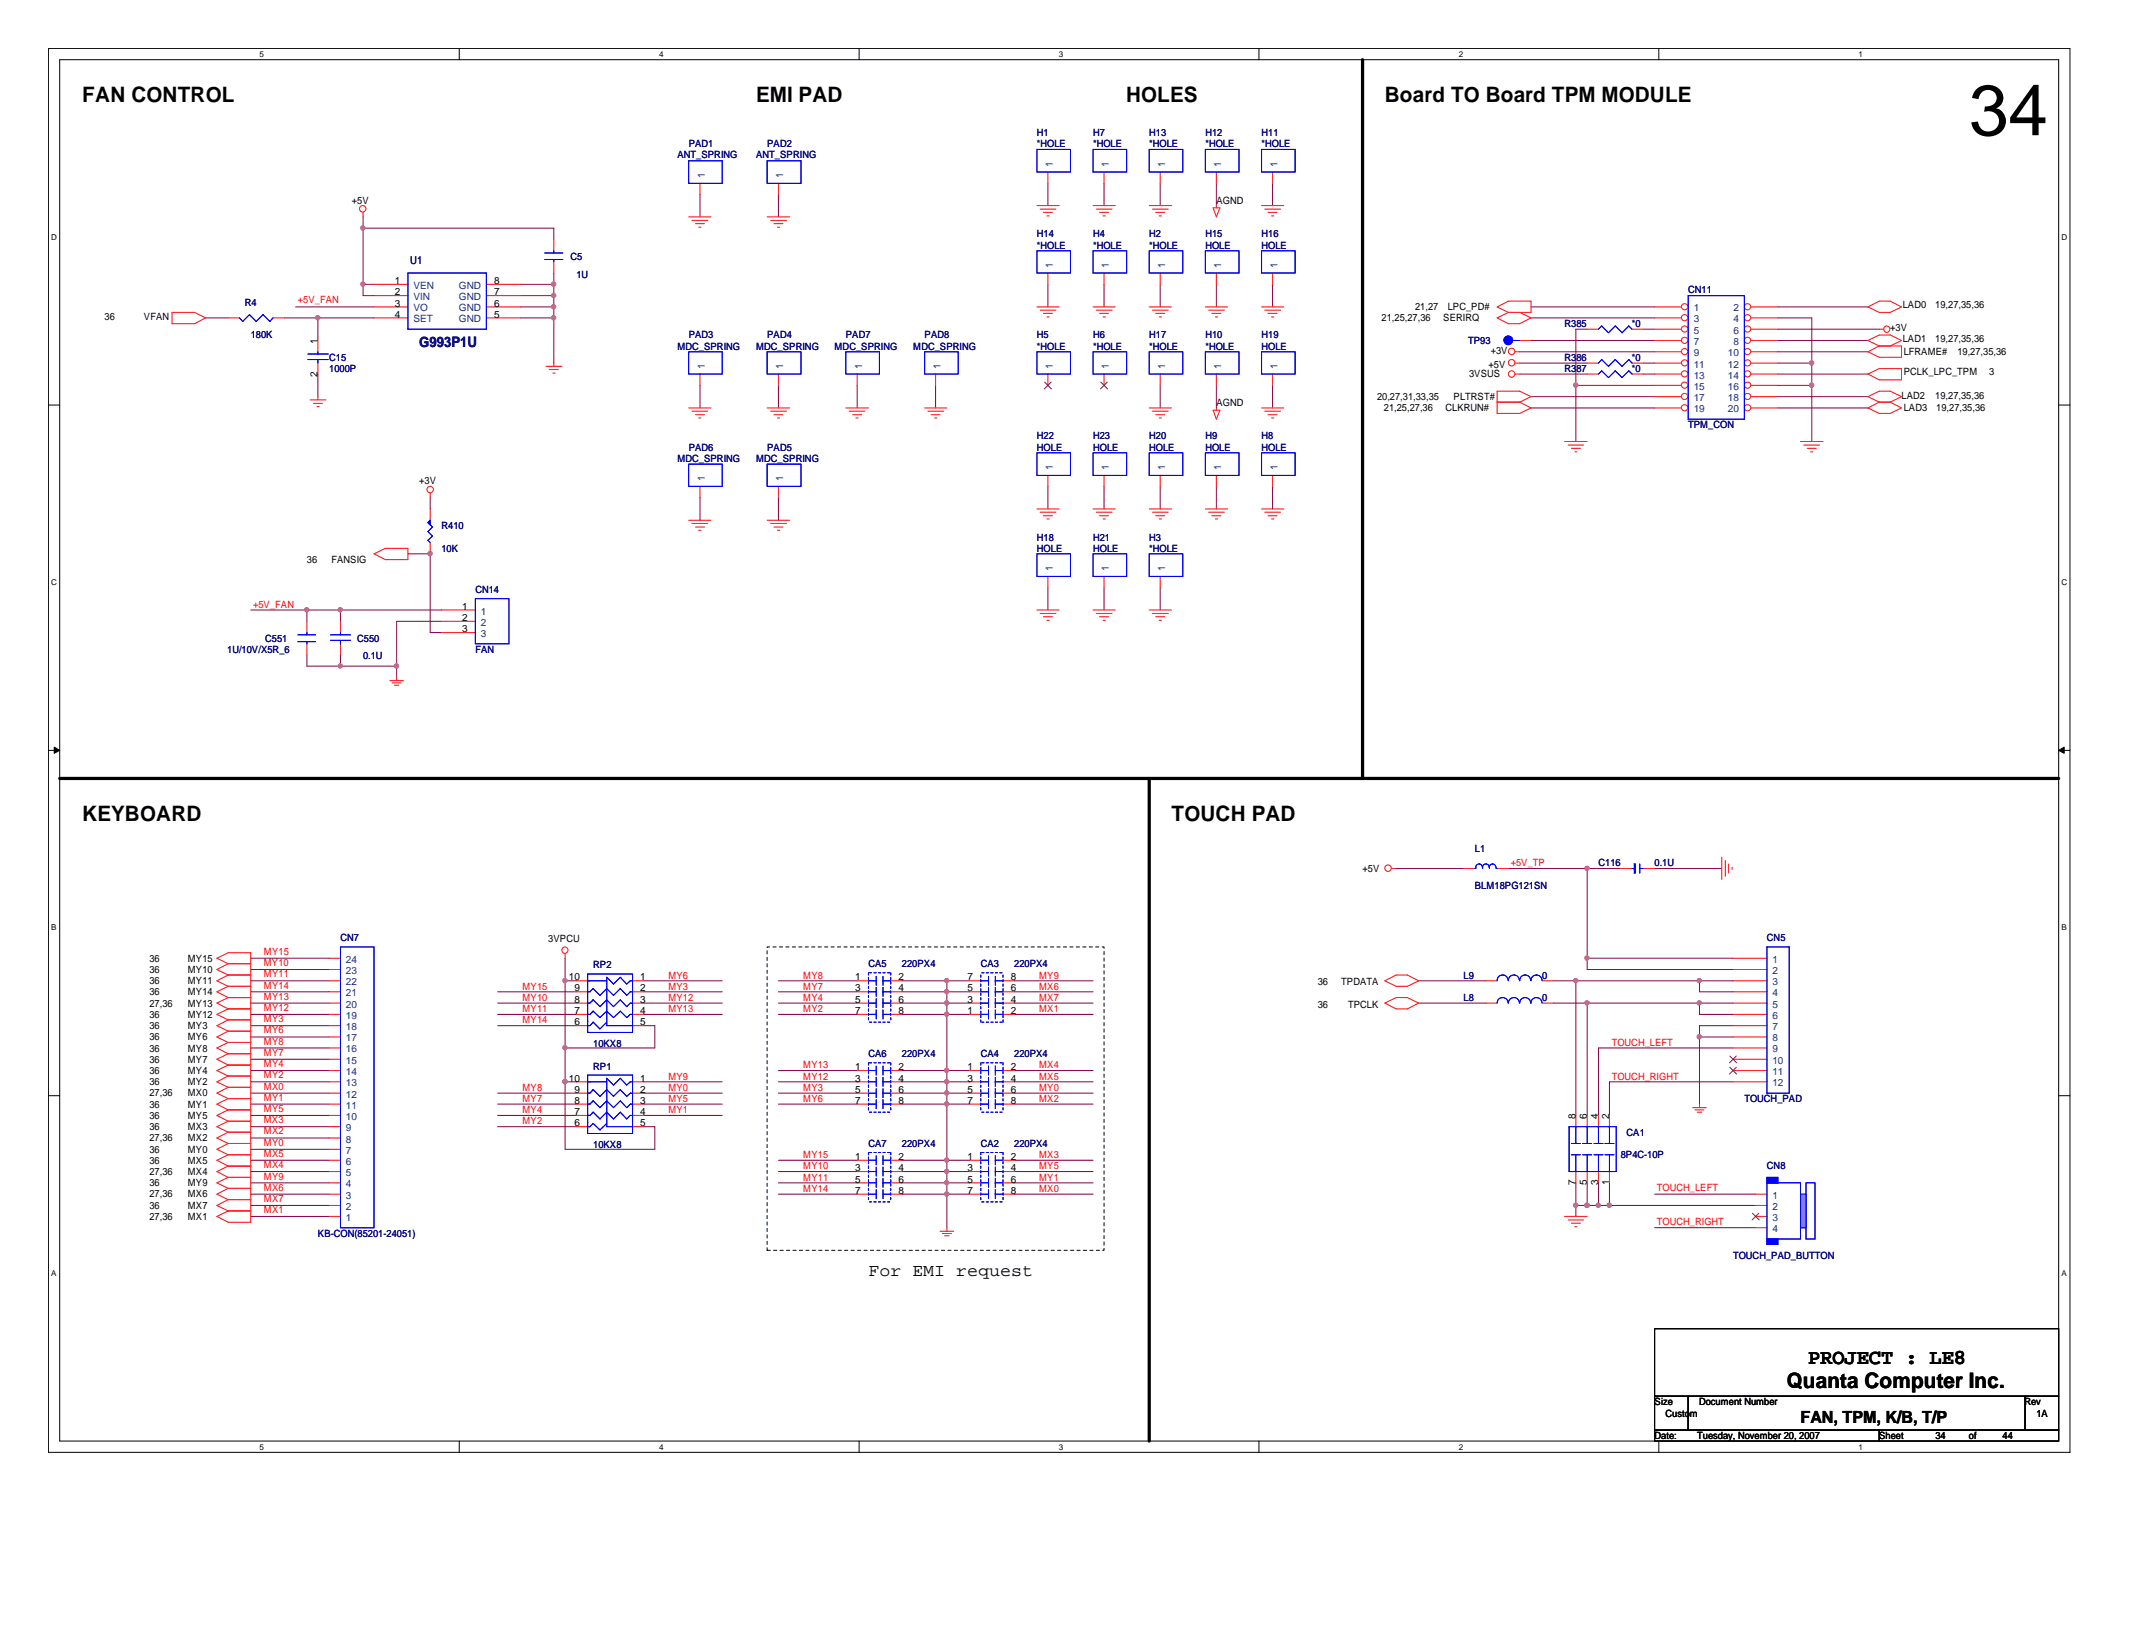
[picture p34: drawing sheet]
<svg xmlns="http://www.w3.org/2000/svg" width="279mm" height="216mm" viewBox="0 0 279 216" stroke-linecap="round" stroke-linejoin="round" font-family="sans-serif">
<defs><g id="words">
<text font-size="9.4" x="258.3" y="17.7">34</text>
<g font-size="2.8">
<text x="10.8" y="13.4">FAN CONTROL</text>
<text x="99.2" y="13.4">EMI PAD</text>
<text x="147.7" y="13.4">HOLES</text>
<text x="181.7" y="13.4">Board TO Board TPM MODULE</text>
<text x="10.8" y="107.7">KEYBOARD</text>
<text x="153.7" y="107.7">TOUCH PAD</text>
<text x="237.2" y="178.9">PROJECT : LE8</text>
<text x="234.4" y="182.1">Quanta Computer Inc.</text>
</g>
<text font-size="2.3" x="113.9" y="167.4">For EMI request</text>
<text font-size="2.2" x="236.2" y="186.7">FAN, TPM, K/B, T/P</text>
<text font-size="1.9" fill="#000080" x="55" y="45.6">G993P1U</text>
<text font-size="1.4" fill="#000080" x="53.8" y="34.7">U1</text>
<g font-size="1.3" fill="#000080">
<text x="136" y="17.9">H1</text>
<text x="143.4" y="17.9">H7</text>
<text x="150.7" y="17.9">H13</text>
<text x="158.1" y="17.9">H12</text>
<text x="165.5" y="17.9">H11</text>
<text x="88.9" y="20.8">ANT_SPRING</text>
<text x="90.3" y="19.3">PAD1</text>
<text x="99.2" y="20.8">ANT_SPRING</text>
<text x="100.6" y="19.3">PAD2</text>
<text x="136" y="19.3">*HOLE</text>
<text x="143.4" y="19.3">*HOLE</text>
<text x="150.7" y="19.3">*HOLE</text>
<text x="158.1" y="19.3">*HOLE</text>
<text x="165.5" y="19.3">*HOLE</text>
<text x="74.8" y="34.1">C5</text>
<text x="136" y="31.1">H14</text>
<text x="136" y="32.6">*HOLE</text>
<text x="143.4" y="31.1">H4</text>
<text x="143.4" y="32.6">*HOLE</text>
<text x="150.7" y="31.1">H2</text>
<text x="150.7" y="32.6">*HOLE</text>
<text x="158.1" y="31.1">H15</text>
<text x="158.1" y="32.6">HOLE</text>
<text x="165.5" y="31.1">H16</text>
<text x="165.5" y="32.6">HOLE</text>
<text x="32.1" y="40.1">R4</text>
<text x="75.6" y="36.4">1U</text>
<text x="221.4" y="38.5">CN11</text>
<text x="32.9" y="44.4">180K</text>
<text x="43.2" y="47.3">C15</text>
<text x="88.9" y="45.8">MDC_SPRING</text>
<text x="90.3" y="44.4">PAD3</text>
<text x="99.2" y="45.8">MDC_SPRING</text>
<text x="100.6" y="44.4">PAD4</text>
<text x="109.5" y="45.8">MDC_SPRING</text>
<text x="111" y="44.4">PAD7</text>
<text x="119.8" y="45.8">MDC_SPRING</text>
<text x="121.3" y="44.4">PAD8</text>
<text x="136" y="44.4">H5</text>
<text x="136" y="45.8">*HOLE</text>
<text x="143.4" y="44.4">H6</text>
<text x="143.4" y="45.8">*HOLE</text>
<text x="150.7" y="44.4">H17</text>
<text x="150.7" y="45.8">*HOLE</text>
<text x="158.1" y="44.4">H10</text>
<text x="158.1" y="45.8">*HOLE</text>
<text x="165.5" y="44.4">H19</text>
<text x="165.5" y="45.8">HOLE</text>
<text x="192.6" y="45.1">TP93</text>
<text x="205.2" y="47.3">R386</text>
<text x="205.2" y="42.9">R385</text>
<text x="214.1" y="47.3">*0</text>
<text x="214.1" y="42.9">*0</text>
<text x="43.2" y="48.8">1000P</text>
<text x="205.2" y="48.8">R387</text>
<text x="214.1" y="48.8">*0</text>
<text x="90.3" y="59.1">PAD6</text>
<text x="100.6" y="59.1">PAD5</text>
<text x="136" y="57.6">H22</text>
<text x="136" y="59.1">HOLE</text>
<text x="143.4" y="57.6">H23</text>
<text x="143.4" y="59.1">HOLE</text>
<text x="150.7" y="57.6">H20</text>
<text x="150.7" y="59.1">HOLE</text>
<text x="158.1" y="57.6">H9</text>
<text x="158.1" y="59.1">HOLE</text>
<text x="165.5" y="57.6">H8</text>
<text x="165.5" y="59.1">HOLE</text>
<text x="221.4" y="56.2">TPM_CON</text>
<text x="88.9" y="60.6">MDC_SPRING</text>
<text x="99.2" y="60.6">MDC_SPRING</text>
<text x="57.9" y="69.4">R410</text>
<text x="136" y="70.9">H18</text>
<text x="143.4" y="70.9">H21</text>
<text x="150.7" y="70.9">H3</text>
<text x="57.9" y="72.3">10K</text>
<text x="62.4" y="77.8">CN14</text>
<text x="136" y="72.3">HOLE</text>
<text x="143.4" y="72.3">HOLE</text>
<text x="150.7" y="72.3">*HOLE</text>
<text x="29.8" y="85.6">1U/10V/X5R_6</text>
<text x="34.8" y="84.2">C551</text>
<text x="46.9" y="84.2">C550</text>
<text x="47.6" y="86.5">0.1U</text>
<text x="62.4" y="85.6">FAN</text>
<text x="193.5" y="111.7">L1</text>
<text x="209.7" y="113.6">C116</text>
<text x="217" y="113.6">0.1U</text>
<text x="193.5" y="116.5">BLM18PG121SN</text>
<text x="44.7" y="123.5">CN7</text>
<text x="231.8" y="123.5">CN5</text>
<text x="77.8" y="127">RP2</text>
<text x="113.9" y="126.9">CA5</text>
<text x="118.3" y="126.9">220PX4</text>
<text x="128.7" y="126.9">CA3</text>
<text x="133" y="126.9">220PX4</text>
<text x="192" y="131.3">L8</text>
<text x="192" y="128.4">L9</text>
<text x="202.3" y="131.3">0</text>
<text x="202.3" y="128.4">0</text>
<text x="77.8" y="137.3">10KX8</text>
<text x="77.8" y="140.3">RP1</text>
<text x="113.9" y="138.6">CA6</text>
<text x="118.3" y="138.6">220PX4</text>
<text x="128.7" y="138.6">CA4</text>
<text x="133" y="138.6">220PX4</text>
<text x="213.4" y="149">CA1</text>
<text x="228.8" y="144.6">TOUCH_PAD</text>
<text x="77.8" y="150.6">10KX8</text>
<text x="113.9" y="150.5">CA7</text>
<text x="118.3" y="150.5">220PX4</text>
<text x="128.7" y="150.5">CA2</text>
<text x="133" y="150.5">220PX4</text>
<text x="212.6" y="151.9">8P4C-10P</text>
<text x="231.8" y="153.4">CN8</text>
<text x="41.7" y="162.2">KB-CON(85201-24051)</text>
<text x="227.3" y="165.2">TOUCH_PAD_BUTTON</text>
</g>
<g font-size="1.3" fill="#004080">
<text x="92.5" y="23.3" transform="rotate(-90 92.5 23.3)">1</text>
<text x="102.7" y="23.3" transform="rotate(-90 102.7 23.3)">1</text>
<text x="138.1" y="21.8" transform="rotate(-90 138.1 21.8)">1</text>
<text x="145.5" y="21.8" transform="rotate(-90 145.5 21.8)">1</text>
<text x="152.8" y="21.8" transform="rotate(-90 152.8 21.8)">1</text>
<text x="160.2" y="21.8" transform="rotate(-90 160.2 21.8)">1</text>
<text x="167.6" y="21.8" transform="rotate(-90 167.6 21.8)">1</text>
<text x="138.1" y="35.1" transform="rotate(-90 138.1 35.1)">1</text>
<text x="145.5" y="35.1" transform="rotate(-90 145.5 35.1)">1</text>
<text x="152.8" y="35.1" transform="rotate(-90 152.8 35.1)">1</text>
<text x="160.2" y="35.1" transform="rotate(-90 160.2 35.1)">1</text>
<text x="167.6" y="35.1" transform="rotate(-90 167.6 35.1)">1</text>
<text x="54.2" y="37.9">VEN</text>
<text x="54.2" y="39.4">VIN</text>
<text x="54.2" y="40.9">VO</text>
<text x="60.2" y="40.9">GND</text>
<text x="60.2" y="39.4">GND</text>
<text x="60.2" y="37.9">GND</text>
<text x="222.2" y="40.9">1</text>
<text x="227.4" y="40.9">2</text>
<text x="54.2" y="42.3">SET</text>
<text x="60.2" y="42.3">GND</text>
<text x="222.2" y="42.3">3</text>
<text x="222.2" y="43.8">5</text>
<text x="222.2" y="45.3">7</text>
<text x="222.2" y="46.7">9</text>
<text x="226.7" y="46.7">10</text>
<text x="227.4" y="42.3">4</text>
<text x="227.4" y="43.8">6</text>
<text x="227.4" y="45.3">8</text>
<text x="92.5" y="48.3" transform="rotate(-90 92.5 48.3)">1</text>
<text x="102.7" y="48.3" transform="rotate(-90 102.7 48.3)">1</text>
<text x="113.1" y="48.3" transform="rotate(-90 113.1 48.3)">1</text>
<text x="123.4" y="48.3" transform="rotate(-90 123.4 48.3)">1</text>
<text x="138.1" y="48.3" transform="rotate(-90 138.1 48.3)">1</text>
<text x="145.5" y="48.3" transform="rotate(-90 145.5 48.3)">1</text>
<text x="152.8" y="48.3" transform="rotate(-90 152.8 48.3)">1</text>
<text x="160.2" y="48.3" transform="rotate(-90 160.2 48.3)">1</text>
<text x="167.6" y="48.3" transform="rotate(-90 167.6 48.3)">1</text>
<text x="222.2" y="48.2">11</text>
<text x="222.2" y="49.7">13</text>
<text x="222.2" y="51.1">15</text>
<text x="222.2" y="52.6">17</text>
<text x="226.7" y="48.2">12</text>
<text x="226.7" y="49.7">14</text>
<text x="226.7" y="51.1">16</text>
<text x="226.7" y="52.6">18</text>
<text x="222.2" y="54.1">19</text>
<text x="226.7" y="54.1">20</text>
<text x="92.5" y="63.1" transform="rotate(-90 92.5 63.1)">1</text>
<text x="102.7" y="63.1" transform="rotate(-90 102.7 63.1)">1</text>
<text x="138.1" y="61.6" transform="rotate(-90 138.1 61.6)">1</text>
<text x="145.5" y="61.6" transform="rotate(-90 145.5 61.6)">1</text>
<text x="152.8" y="61.6" transform="rotate(-90 152.8 61.6)">1</text>
<text x="160.2" y="61.6" transform="rotate(-90 160.2 61.6)">1</text>
<text x="167.6" y="61.6" transform="rotate(-90 167.6 61.6)">1</text>
<text x="138.1" y="74.9" transform="rotate(-90 138.1 74.9)">1</text>
<text x="145.5" y="74.9" transform="rotate(-90 145.5 74.9)">1</text>
<text x="152.8" y="74.9" transform="rotate(-90 152.8 74.9)">1</text>
<text x="63.1" y="80.6">1</text>
<text x="63.1" y="82.1">2</text>
<text x="63.1" y="83.6">3</text>
<text x="45.4" y="130.7">21</text>
<text x="45.4" y="129.2">22</text>
<text x="45.4" y="127.8">23</text>
<text x="45.4" y="126.3">24</text>
<text x="232.5" y="130.7">4</text>
<text x="232.5" y="129.2">3</text>
<text x="232.5" y="127.8">2</text>
<text x="232.5" y="126.3">1</text>
<text x="45.4" y="136.6">17</text>
<text x="45.4" y="135.1">18</text>
<text x="45.4" y="133.6">19</text>
<text x="45.4" y="132.2">20</text>
<text x="232.5" y="136.6">8</text>
<text x="232.5" y="135.1">7</text>
<text x="232.5" y="133.6">6</text>
<text x="232.5" y="132.2">5</text>
<text x="45.4" y="144">12</text>
<text x="45.4" y="142.5">13</text>
<text x="45.4" y="141">14</text>
<text x="45.4" y="139.5">15</text>
<text x="45.4" y="138">16</text>
<text x="232.5" y="142.5">12</text>
<text x="232.5" y="138">9</text>
<text x="232.5" y="141">11</text>
<text x="232.5" y="139.5">10</text>
<text x="45.4" y="149.9">8</text>
<text x="45.4" y="148.4">9</text>
<text x="45.4" y="146.9">10</text>
<text x="45.4" y="145.4">11</text>
<text x="45.4" y="155.7">4</text>
<text x="45.4" y="154.3">5</text>
<text x="45.4" y="152.8">6</text>
<text x="45.4" y="151.3">7</text>
<text x="45.4" y="160.1">1</text>
<text x="45.4" y="158.7">2</text>
<text x="45.4" y="157.2">3</text>
<text x="232.5" y="157.2">1</text>
<text x="232.5" y="158.7">2</text>
<text x="232.5" y="160.1">3</text>
<text x="232.5" y="161.6">4</text>
</g>
<g font-size="1.3">
<text x="46.1" y="26.7">+5V</text>
<text x="159.6" y="26.7">AGND</text>
<text x="51.8" y="37.3">1</text>
<text x="51.8" y="38.7">2</text>
<text x="51.8" y="40.2">3</text>
<text x="51.8" y="41.7">4</text>
<text x="64.8" y="41.7">5</text>
<text x="64.8" y="40.2">6</text>
<text x="64.8" y="38.7">7</text>
<text x="64.8" y="37.3">8</text>
<text x="185.6" y="40.7">21,27</text>
<text x="189.9" y="40.7">LPC_PD#</text>
<text x="249.6" y="40.4">LAD0</text>
<text x="253.9" y="40.4">19,27,35,36</text>
<text x="13.7" y="42">36</text>
<text x="18.9" y="42">VFAN</text>
<text x="41.7" y="45.1" transform="rotate(-90 41.7 45.1)">1</text>
<text x="181.2" y="42.2">21,25,27,36</text>
<text x="189.3" y="42.2">SERIRQ</text>
<text x="195.5" y="46.4">+3V</text>
<text x="247.9" y="43.5">+3V</text>
<text x="249.6" y="44.8">LAD1</text>
<text x="249.7" y="46.6">LFRAME#</text>
<text x="253.9" y="44.8">19,27,35,36</text>
<text x="256.8" y="46.6">19,27,35,36</text>
<text x="41.7" y="49.4" transform="rotate(-90 41.7 49.4)">2</text>
<text x="159.6" y="53.2">AGND</text>
<text x="180.6" y="52.5">20,27,31,33,35</text>
<text x="181.5" y="53.9">21,25,27,36</text>
<text x="189.6" y="53.9">CLKRUN#</text>
<text x="190.7" y="52.5">PLTRST#</text>
<text x="192.7" y="49.4">3VSUS</text>
<text x="195.2" y="48.2">+5V</text>
<text x="249.4" y="52.3">LAD2</text>
<text x="249.7" y="53.9">LAD3</text>
<text x="249.7" y="49.2">PCLK_LPC_TPM</text>
<text x="253.9" y="52.3">19,27,35,36</text>
<text x="254" y="53.9">19,27,35,36</text>
<text x="260.9" y="49.2">3</text>
<text x="55" y="63.5">+3V</text>
<text x="40.3" y="73.8">36</text>
<text x="43.5" y="73.8">FANSIG</text>
<text x="60.6" y="80">1</text>
<text x="60.6" y="81.4">2</text>
<text x="60.6" y="82.9">3</text>
<text x="178.7" y="114.3">+5V</text>
<text x="71.9" y="123.6">3VPCU</text>
<text x="19.6" y="130.6">36</text>
<text x="19.6" y="129.1">36</text>
<text x="19.6" y="126.2">36</text>
<text x="19.6" y="127.6">36</text>
<text x="24.6" y="130.6">MY14</text>
<text x="24.6" y="129.1">MY11</text>
<text x="24.6" y="126.2">MY15</text>
<text x="24.6" y="127.6">MY10</text>
<text x="74.6" y="128.6">10</text>
<text x="75.4" y="130">9</text>
<text x="75.4" y="131.5">8</text>
<text x="84" y="131.5">3</text>
<text x="84" y="130">2</text>
<text x="84" y="128.6">1</text>
<text x="112.2" y="128.6">1</text>
<text x="112.2" y="130">3</text>
<text x="112.2" y="131.5">5</text>
<text x="117.9" y="128.6">2</text>
<text x="117.9" y="130">4</text>
<text x="117.9" y="131.5">6</text>
<text x="126.9" y="131.5">3</text>
<text x="126.9" y="130">5</text>
<text x="126.9" y="128.6">7</text>
<text x="132.6" y="131.5">4</text>
<text x="132.6" y="130">6</text>
<text x="132.6" y="128.6">8</text>
<text x="172.8" y="129.2">36</text>
<text x="175.9" y="129.2">TPDATA</text>
<text x="19.6" y="133.5">36</text>
<text x="19.6" y="135">36</text>
<text x="19.6" y="137.9">36</text>
<text x="19.6" y="136.4">36</text>
<text x="19.6" y="132">27,36</text>
<text x="24.6" y="133.5">MY12</text>
<text x="24.6" y="135">MY3</text>
<text x="24.6" y="137.9">MY8</text>
<text x="24.6" y="136.4">MY6</text>
<text x="24.6" y="132">MY13</text>
<text x="75.4" y="133">7</text>
<text x="75.4" y="134.5">6</text>
<text x="84" y="133">4</text>
<text x="84" y="134.5">5</text>
<text x="112.2" y="133">7</text>
<text x="117.9" y="133">8</text>
<text x="126.9" y="133">1</text>
<text x="132.6" y="133">2</text>
<text x="172.8" y="132.2">36</text>
<text x="176.8" y="132.2">TPCLK</text>
<text x="19.6" y="139.4">36</text>
<text x="19.6" y="140.9">36</text>
<text x="19.6" y="142.3">36</text>
<text x="19.6" y="143.8">27,36</text>
<text x="24.6" y="139.4">MY7</text>
<text x="24.6" y="140.9">MY4</text>
<text x="24.6" y="142.3">MY2</text>
<text x="24.6" y="143.8">MX0</text>
<text x="74.6" y="141.9">10</text>
<text x="75.4" y="143.3">9</text>
<text x="84" y="143.3">2</text>
<text x="84" y="141.9">1</text>
<text x="112.2" y="140.4">1</text>
<text x="112.2" y="141.9">3</text>
<text x="112.2" y="143.3">5</text>
<text x="117.9" y="140.4">2</text>
<text x="117.9" y="141.9">4</text>
<text x="117.9" y="143.3">6</text>
<text x="126.9" y="140.4">1</text>
<text x="126.9" y="141.9">3</text>
<text x="126.9" y="143.3">5</text>
<text x="132.6" y="140.4">2</text>
<text x="132.6" y="141.9">4</text>
<text x="132.6" y="143.3">6</text>
<text x="19.6" y="148.3">36</text>
<text x="19.6" y="145.3">36</text>
<text x="19.6" y="149.7">27,36</text>
<text x="19.6" y="146.8">36</text>
<text x="24.6" y="148.3">MX3</text>
<text x="24.6" y="145.3">MY1</text>
<text x="24.6" y="149.7">MX2</text>
<text x="24.6" y="146.8">MY5</text>
<text x="75.4" y="144.8">8</text>
<text x="75.4" y="146.3">7</text>
<text x="75.4" y="147.7">6</text>
<text x="84" y="146.3">4</text>
<text x="84" y="144.8">3</text>
<text x="84" y="147.7">5</text>
<text x="112.2" y="144.8">7</text>
<text x="117.9" y="144.8">8</text>
<text x="126.9" y="144.8">7</text>
<text x="132.6" y="144.8">8</text>
<text x="206.7" y="146.8" transform="rotate(-90 206.7 146.8)">8</text>
<text x="208.2" y="146.8" transform="rotate(-90 208.2 146.8)">6</text>
<text x="209.6" y="146.8" transform="rotate(-90 209.6 146.8)">4</text>
<text x="211.1" y="146.8" transform="rotate(-90 211.1 146.8)">2</text>
<text x="19.6" y="154.1">27,36</text>
<text x="19.6" y="152.7">36</text>
<text x="19.6" y="155.6">36</text>
<text x="19.6" y="151.2">36</text>
<text x="24.6" y="154.1">MX4</text>
<text x="24.6" y="152.7">MX5</text>
<text x="24.6" y="155.6">MY9</text>
<text x="24.6" y="151.2">MY0</text>
<text x="112.2" y="152.1">1</text>
<text x="112.2" y="153.6">3</text>
<text x="112.2" y="155.1">5</text>
<text x="117.9" y="152.1">2</text>
<text x="117.9" y="153.6">4</text>
<text x="117.9" y="155.1">6</text>
<text x="126.9" y="152.1">1</text>
<text x="126.9" y="153.6">3</text>
<text x="126.9" y="155.1">5</text>
<text x="132.6" y="152.1">2</text>
<text x="132.6" y="153.6">4</text>
<text x="132.6" y="155.1">6</text>
<text x="206.7" y="155.4" transform="rotate(-90 206.7 155.4)">7</text>
<text x="208.2" y="155.4" transform="rotate(-90 208.2 155.4)">5</text>
<text x="209.6" y="155.4" transform="rotate(-90 209.6 155.4)">3</text>
<text x="211.1" y="155.4" transform="rotate(-90 211.1 155.4)">1</text>
<text x="19.6" y="158.5">36</text>
<text x="19.6" y="160">27,36</text>
<text x="19.6" y="157.1">27,36</text>
<text x="24.6" y="158.5">MX7</text>
<text x="24.6" y="160">MX1</text>
<text x="24.6" y="157.1">MX6</text>
<text x="112.2" y="156.6">7</text>
<text x="117.9" y="156.6">8</text>
<text x="126.9" y="156.6">7</text>
<text x="132.6" y="156.6">8</text>
<text x="217" y="184.3">Size</text>
<text x="218.5" y="185.8">Custom</text>
<text x="222.9" y="184.3">Document Number</text>
<text x="265.5" y="184.3">Rev</text>
<text x="267.1" y="185.8">1A</text>
<text x="217" y="188.8">Date:</text>
<text x="222.6" y="188.8">Tuesday, November 20, 2007</text>
<text x="246.5" y="188.8">Sheet</text>
<text x="253.9" y="188.8">34</text>
<text x="258.3" y="188.8">of</text>
<text x="262.7" y="188.8">44</text>
</g>
<g font-size="1.3" fill="#f00">
<text x="39.1" y="39.8">+5V_FAN</text>
<text x="33.2" y="79.7">+5V_FAN</text>
<text x="198.2" y="113.6">+5V_TP</text>
<text x="34.6" y="125.3">MY15</text>
<text x="34.6" y="126.7">MY10</text>
<text x="34.6" y="128.2">MY11</text>
<text x="34.6" y="131.1">MY13</text>
<text x="34.6" y="129.7">MY14</text>
<text x="68.5" y="129.8">MY15</text>
<text x="68.5" y="131.3">MY10</text>
<text x="87.7" y="131.3">MY12</text>
<text x="87.7" y="129.8">MY3</text>
<text x="87.7" y="128.4">MY6</text>
<text x="105.4" y="131.3">MY4</text>
<text x="105.4" y="129.8">MY7</text>
<text x="105.4" y="128.4">MY8</text>
<text x="136.3" y="131.3">MX7</text>
<text x="136.3" y="129.8">MX6</text>
<text x="136.3" y="128.4">MY9</text>
<text x="34.6" y="135.6">MY6</text>
<text x="34.6" y="137">MY8</text>
<text x="34.6" y="134.1">MY3</text>
<text x="34.6" y="132.6">MY12</text>
<text x="68.5" y="132.8">MY11</text>
<text x="68.5" y="134.2">MY14</text>
<text x="87.7" y="132.8">MY13</text>
<text x="105.4" y="132.8">MY2</text>
<text x="136.3" y="132.8">MX1</text>
<text x="211.4" y="137.2">TOUCH_LEFT</text>
<text x="34.6" y="140">MY4</text>
<text x="34.6" y="138.5">MY7</text>
<text x="34.6" y="141.4">MY2</text>
<text x="34.6" y="142.9">MX0</text>
<text x="68.5" y="143.1">MY8</text>
<text x="87.7" y="141.6">MY9</text>
<text x="87.7" y="143.1">MY0</text>
<text x="105.4" y="143.1">MY3</text>
<text x="105.4" y="141.6">MY12</text>
<text x="105.4" y="140.1">MY13</text>
<text x="136.3" y="140.1">MX4</text>
<text x="136.3" y="143.1">MY0</text>
<text x="136.3" y="141.6">MX5</text>
<text x="211.4" y="141.6">TOUCH_RIGHT</text>
<text x="34.6" y="147.4">MX3</text>
<text x="34.6" y="144.4">MY1</text>
<text x="34.6" y="145.9">MY5</text>
<text x="34.6" y="148.8">MX2</text>
<text x="68.5" y="144.5">MY7</text>
<text x="68.5" y="146">MY4</text>
<text x="68.5" y="147.5">MY2</text>
<text x="87.7" y="144.5">MY5</text>
<text x="87.7" y="146">MY1</text>
<text x="105.4" y="144.5">MY6</text>
<text x="136.3" y="144.5">MX2</text>
<text x="34.6" y="153.2">MX4</text>
<text x="34.6" y="150.3">MY0</text>
<text x="34.6" y="154.7">MY9</text>
<text x="34.6" y="151.8">MX5</text>
<text x="105.4" y="151.9">MY15</text>
<text x="105.4" y="154.9">MY11</text>
<text x="105.4" y="153.4">MY10</text>
<text x="136.3" y="151.9">MX3</text>
<text x="136.3" y="153.4">MY5</text>
<text x="136.3" y="154.9">MY1</text>
<text x="34.6" y="159.1">MX1</text>
<text x="34.6" y="156.2">MX6</text>
<text x="34.6" y="157.6">MX7</text>
<text x="105.4" y="156.3">MY14</text>
<text x="136.3" y="156.3">MX0</text>
<text x="217.3" y="156.2">TOUCH_LEFT</text>
<text x="217.3" y="160.7">TOUCH_RIGHT</text>
</g>
<g font-size="1.1">
<text x="34" y="7.5">5</text>
<text x="86.4" y="7.5">4</text>
<text x="138.9" y="7.5">3</text>
<text x="191.3" y="7.5">2</text>
<text x="243.8" y="7.5">1</text>
<text x="6.7" y="31.5">D</text>
<text x="270.4" y="31.5">D</text>
<text x="6.7" y="76.8">C</text>
<text x="270.4" y="76.8">C</text>
<text x="6.7" y="122">B</text>
<text x="270.4" y="122">B</text>
<text x="6.7" y="167.3">A</text>
<text x="270.4" y="167.3">A</text>
<text x="34" y="190.2">5</text>
<text x="86.4" y="190.2">4</text>
<text x="138.9" y="190.2">3</text>
<text x="191.3" y="190.2">2</text>
<text x="243.8" y="190.2">1</text>
</g>
</g></defs>
<g fill="none" stroke="#000" stroke-width=".13">
<path d="M6.3 6.3h265.2v184.2h-265.2zM7.8 7.8h262.2v181.2h-262.2zM60.2 6.3v1.5M112.7 6.3v1.5M165.1 6.3v1.5M217.6 6.3v1.5M6.3 53.1h1.5M270 53.1h1.5M6.3 98.4h1.5M270 98.4h1.5M6.3 143.7h1.5M270 143.7h1.5"/>
<path d="M217 174.3h53v8.8h-53zM60.2 189v1.5M112.7 189v1.5M165.1 189v1.5M217 183.1h4.4v4.5h-4.4zM217 187.6h29.5v1.4h-29.5zM217.6 189v1.5M221.4 183.1h44.2v4.5h-44.2zM246.5 187.6h23.5v1.4h-23.5zM265.6 183.1h4.4v4.5h-4.4z"/>
</g>
<g fill="#000" stroke="#000" stroke-width=".13">
<path d="M7.1 98l.7 .4-.7 .4z" fill-rule="evenodd"/>
<path d="M270 98.4l.8-.4v.8z" fill-rule="evenodd"/>
</g>
<g fill="none" stroke="#800040" stroke-width=".13">
<path d="M47.6 29.9h25v1.5M47.6 37.3h1.5M47.6 28.4v10.4h1.5M68.2 37.3h4.4M68.2 38.8h4.4M72.6 35.8v11.8M91.8 25.5v2.9M102.1 25.5v2.9M137.5 24v3M137.5 37.3v3M144.8 24v3M144.8 37.3v3"/>
<path d="M152.2 24v3M152.2 37.3v3M159.6 24v3M159.6 37.3v3M166.9 24v3M166.9 37.3v3M27 41.7h2.9M37.3 41.7h11.8M38.8 40.3h10.3M41.7 41.7v3M41.7 49.1v2.9M68.2 41.7h4.4"/>
<path d="M68.2 40.3h4.4M91.8 50.5v3M102.1 50.5v3M112.4 50.5v3M122.7 50.5v3M152.2 50.5v3M159.6 50.5v3M166.9 50.5v3M199.3 47.6h8.9M199.3 46.1h17.7M199.3 49.1h8.9M200.8 41.7h16.2"/>
<path d="M200.8 40.3h16.2M200.8 52h16.2M200.8 44.7h16.2M200.8 53.5h16.2M206.7 50.5h10.3M208.2 43.2h-1.5v14.7M215.6 43.2h1.4M215.6 47.6h1.4M215.6 49.1h1.4M233.2 41.7h4.5v16.2M233.2 40.3h11.8M233.2 43.2h13.3"/>
<path d="M233.2 52h11.8M233.2 44.7h11.8M233.2 53.5h11.8M233.2 50.5h4.5M233.2 47.6h4.5M233.2 46.1h11.8M233.2 49.1h11.8M53.5 72.6h2.9v10.4h1.5M56.4 65.3v1.5M91.8 65.3v2.9M102.1 65.3v2.9M137.5 63.8v3"/>
<path d="M137.5 77.1v2.9M144.8 63.8v3M144.8 77.1v2.9M152.2 63.8v3M152.2 77.1v2.9M159.6 63.8v3M166.9 63.8v3M32.9 80h25M40.3 85.9v1.5h11.7M40.3 80v1.5M44.7 80v1.5M44.7 85.9v1.5"/>
<path d="M57.9 81.5h-5.9v7.4M183.1 113.9h8.9M197.9 113.9h14.7M208.2 113.9v13.3h19.1M217 113.9h8.8M32.9 137.5h10.3M32.9 134.5h10.3M32.9 128.7h10.3M32.9 131.6h10.3M32.9 127.2h10.3M32.9 136h10.3M32.9 138.9h10.3"/>
<path d="M32.9 125.7h10.3M32.9 133.1h10.3M32.9 130.1h10.3M65.3 134.5h10.3M65.3 131.6h10.3M65.3 133.1h10.3M65.3 130.1h10.3M74.1 125.7v25h11.8v-2.9h-1.4M74.1 128.7h1.5M84.5 134.5h1.4v3h-11.8M84.5 128.7h10.2M84.5 131.6h10.2"/>
<path d="M84.5 133.1h10.2M84.5 130.1h10.2M102.1 128.7h10.3M102.1 131.6h10.3M102.1 133.1h10.3M102.1 130.1h10.3M118.3 128.7h8.9M118.3 131.6h8.9M118.3 133.1h8.9M118.3 130.1h8.9M124.2 128.7v32.3M133.1 128.7h10.3"/>
<path d="M133.1 131.6h10.3M133.1 133.1h10.3M133.1 130.1h10.3M186.1 128.7h8.8M186.1 131.6h8.8M203.8 128.7h23.5M203.8 131.6h23.5M206.7 128.7v17.6M208.2 125.7h19.1M208.2 131.6v14.7M222.9 136h4.4M222.9 131.6v1.5h4.4"/>
<path d="M222.9 128.7v1.4h4.4M227.3 137.5h-17.6v8.8M227.3 134.5h-4.4v10.3M32.9 150.7h10.3M32.9 147.8h10.3M32.9 141.9h10.3M32.9 153.7h10.3M32.9 159.6h10.3M32.9 144.8h10.3M32.9 140.4h10.3M32.9 156.6h10.3M32.9 155.2h10.3"/>
<path d="M32.9 152.2h10.3M32.9 146.3h10.3M32.9 143.4h10.3M32.9 149.3h10.3M32.9 158.1h10.3M65.3 147.8h10.3M65.3 144.8h10.3M65.3 146.3h10.3M65.3 143.4h10.3M74.1 141.9h1.5M84.5 141.9h10.2M84.5 144.8h10.2"/>
<path d="M84.5 146.3h10.2M84.5 143.4h10.2M102.1 141.9h10.3M102.1 153.7h10.3M102.1 144.8h10.3M102.1 140.4h10.3M102.1 156.6h10.3M102.1 155.2h10.3M102.1 152.2h10.3M102.1 143.4h10.3M118.3 141.9h8.9M118.3 153.7h8.9"/>
<path d="M118.3 144.8h8.9M118.3 140.4h8.9M118.3 156.6h8.9M118.3 155.2h8.9M118.3 152.2h8.9M118.3 143.4h8.9M133.1 141.9h10.3M133.1 153.7h10.3M133.1 144.8h10.3M133.1 140.4h10.3M133.1 156.6h10.3M133.1 155.2h10.3"/>
<path d="M133.1 152.2h10.3M133.1 143.4h10.3M206.7 158.1h23.6M206.7 155.2v4.4M208.2 155.2v2.9M209.7 155.2v2.9M211.1 155.2v2.9M217 156.6h13.3M227.3 141.9h-16.2v4.4M217 161h13.3"/>
</g>
<g fill="#f0f" stroke="#f0f" stroke-width=".13">
<circle cx="74.1" cy="128.6" r=".29"/>
<circle cx="56.4" cy="72.6" r=".29"/>
<circle cx="74.1" cy="141.9" r=".29"/>
<circle cx="74.1" cy="137.4" r=".29"/>
<circle cx="41.7" cy="41.7" r=".29"/>
<circle cx="47.6" cy="37.3" r=".29"/>
<circle cx="47.6" cy="29.9" r=".29"/>
<circle cx="40.2" cy="80" r=".29"/>
<circle cx="72.6" cy="40.2" r=".29"/>
<circle cx="72.6" cy="38.8" r=".29"/>
<circle cx="52" cy="87.3" r=".29"/>
<circle cx="72.6" cy="37.3" r=".29"/>
<circle cx="72.6" cy="41.7" r=".29"/>
<circle cx="206.7" cy="50.5" r=".29"/>
<circle cx="237.6" cy="47.6" r=".29"/>
<circle cx="237.6" cy="50.5" r=".29"/>
<circle cx="222.9" cy="131.5" r=".29"/>
<circle cx="222.9" cy="136" r=".29"/>
<circle cx="206.7" cy="128.6" r=".29"/>
<circle cx="222.9" cy="128.6" r=".29"/>
<circle cx="208.2" cy="131.5" r=".29"/>
<circle cx="206.7" cy="158.1" r=".29"/>
<circle cx="208.2" cy="158.1" r=".29"/>
<circle cx="209.6" cy="158.1" r=".29"/>
<circle cx="208.2" cy="113.9" r=".29"/>
<circle cx="208.2" cy="125.7" r=".29"/>
<circle cx="124.2" cy="131.5" r=".29"/>
<circle cx="124.2" cy="152.2" r=".29"/>
<circle cx="124.2" cy="153.6" r=".29"/>
<circle cx="124.2" cy="156.6" r=".29"/>
<circle cx="124.2" cy="140.4" r=".29"/>
<circle cx="124.2" cy="155.1" r=".29"/>
<circle cx="124.2" cy="141.9" r=".29"/>
<circle cx="124.2" cy="130.1" r=".29"/>
<circle cx="124.2" cy="144.8" r=".29"/>
<circle cx="124.2" cy="133" r=".29"/>
<circle cx="124.2" cy="128.6" r=".29"/>
<circle cx="124.2" cy="143.4" r=".29"/>
<circle cx="211.1" cy="158.1" r=".29"/>
<circle cx="44.6" cy="80" r=".29"/>
<circle cx="44.6" cy="87.3" r=".29"/>
</g>
<g fill="none" stroke="#f00" stroke-width=".13">
<path d="M47.6 27.9v.5M90.3 28.4h3M90.8 28.9h2M91.2 29.3h1.2M91.7 29.8h.2M100.6 28.4h3M101.1 28.9h2.1M101.5 29.3h1.2M102 29.8h.3M136 27h2.9M136.4 27.4h2.1M136.9 27.9h1.1"/>
<path d="M137.3 28.3h.3M143.4 27h2.9M143.8 27.4h2.1M144.2 27.9h1.2M144.7 28.3h.3M144.8 35.8v1.5M150.7 27h3M151.2 27.4h2M151.6 27.9h1.2M152.1 28.3h.3M159.1 27.3h.9l-.4 1.1zM159.6 27v.3"/>
<path d="M165.5 27h2.9M165.9 27.4h2.1M166.3 27.9h1.2M166.8 28.3h.3M22.6 41h2.9l1.5 .7-1.5 .8h-2.9zM40.7 52.5h2.1M41.1 52.9h1.2M41.6 53.3h.3M41.7 52v.5M71.6 48h2.1M72.1 48.5h1.1M72.5 48.9h.3"/>
<path d="M72.6 47.6v.4M90.3 53.5h3M90.8 53.9h2M91.2 54.4h1.2M91.7 54.8h.2M100.6 53.5h3M101.1 53.9h2.1M101.5 54.4h1.2M102 54.8h.3M111 53.5h2.9M111.4 53.9h2.1M111.8 54.4h1.2"/>
<path d="M112.3 54.8h.3M121.3 53.5h2.9M121.7 53.9h2.1M122.1 54.4h1.2M122.6 54.8h.3M136 40.3h2.9M136.4 40.7h2.1M136.9 41.1h1.1M137.3 41.6h.3M143.4 40.3h2.9M143.8 40.7h2.1M144.2 41.1h1.2"/>
<path d="M144.7 41.6h.3M150.7 53.5h3M150.7 40.3h3M151.2 53.9h2M151.2 40.7h2M151.6 54.4h1.2M151.6 41.1h1.2M152.1 54.8h.3M152.1 41.6h.3M158.1 40.3h2.9M158.5 40.7h2.1M159 41.1h1.1"/>
<path d="M159.1 53.8h.9l-.4 1.2zM159.4 41.6h.3M159.6 53.5v.3M165.5 53.5h2.9M165.5 40.3h2.9M165.9 53.9h2.1M165.9 40.7h2.1M166.3 54.4h1.2M166.3 41.1h1.2M166.8 54.8h.3M166.8 41.6h.3M196.4 40.3l1.5-.8h2.9v1.5h-2.9z"/>
<path d="M196.4 52.7h2.9M196.4 51.3h2.9l1.5 .7-1.5 .7 1.5 .8-1.5 .7h-2.9zM197.9 41l-1.5 .7 1.5 .8h1.4l1.5-.8-1.5-.7M198.8 46.1h.5M198.8 47.6h.5M198.8 49.1h.5M205.2 57.9h3M205.7 58.4h2M206.1 58.8h1.2M206.6 59.3h.2M208.2 47.6h1.5M214.1 47.6h1.5"/>
<path d="M236.2 57.9h2.9M236.6 58.4h2.1M237.1 58.8h1.2M237.5 59.3h.3M245 40.3l1.5-.8h1.4l1.5 .8-1.5 .7h-1.4zM245 46.1l1.5-.7h2.9v1.5h-2.9zM245 49.1l1.5-.8h2.9v1.5h-2.9zM246.5 52.7h1.4M246.5 52.7l-1.5 .8 1.5 .7h1.4l1.5-.7-1.5-.8M246.5 45.4l-1.5-.7 1.5-.8h1.4l1.5 .8-1.5 .7M246.5 52.7l-1.5-.7 1.5-.7h1.4l1.5 .7-1.5 .7M246.5 43.2h.6"/>
<path d="M49.1 72.6l1.4-.7h3v1.5h-3zM56.4 64.7v.6M56.4 66.8v1.4M56.4 71.2v1.4M90.3 68.2h3M90.8 68.7h2M91.2 69.1h1.2M91.7 69.6h.2M91.8 63.8v1.5M100.6 68.2h3M101.1 68.7h2.1M101.5 69.1h1.2"/>
<path d="M102 69.6h.3M136 66.8h2.9M136.4 67.2h2.1M136.9 67.6h1.1M137.3 68.1h.3M137.5 75.6v1.5M143.4 66.8h2.9M143.8 67.2h2.1M144.2 67.6h1.2M144.7 68.1h.3M150.7 66.8h3M151.2 67.2h2"/>
<path d="M151.6 67.6h1.2M152.1 68.1h.3M158.1 66.8h2.9M158.5 67.2h2.1M159 67.6h1.1M159.4 68.1h.3M165.5 66.8h2.9M165.9 67.2h2.1M166.3 67.6h1.2M166.8 68.1h.3M51.1 89.3h1.8M51.4 89.6h1.2"/>
<path d="M51.7 89.9h.6M52 88.9v.4M136 80h2.9M136.4 80.5h2.1M136.9 80.9h1.1M137.3 81.4h.3M143.4 80h2.9M143.8 80.5h2.1M144.2 80.9h1.2M144.7 81.4h.3M150.7 80h3M151.2 80.5h2"/>
<path d="M151.6 80.9h1.2M152.1 81.4h.3M182.5 113.9h.6M225.8 112.4v3M226.3 112.9v2M226.7 113.3v1.2M227.2 113.7v.3M29.9 127.9h3M29.9 129.4h3M29.9 130.9h3M29.9 132.3h3M29.9 132.3l-1.5 .8 1.5 .7"/>
<path d="M29.9 133.8h3M29.9 126.4l-1.5-.7 1.5-.7h3v35.3h-3l-1.5-.7 1.5-.8M29.9 133.8l-1.5 .7 1.5 .8M29.9 135.3h3M29.9 136.7h3M29.9 136.7l-1.5 .8 1.5 .7M29.9 138.2h3M29.9 138.2l-1.5 .7 1.5 .8M29.9 139.7h3M29.9 129.4l-1.5 .7 1.5 .8M29.9 139.7l-1.5 .7 1.5 .7M29.9 127.9l-1.5 .8 1.5 .7"/>
<path d="M29.9 135.3l-1.5 .7 1.5 .7M29.9 126.4h3M29.9 126.4l-1.5 .8 1.5 .7M29.9 130.9l-1.5 .7 1.5 .7M74.1 125.1v.6M181.7 128.7l1.4-.8h1.5l1.5 .8-1.5 .7h-1.5zM181.7 131.6l1.4-.7h1.5l1.5 .7-1.5 .7h-1.5zM227.3 137.5h4.5M227.3 136h4.5M227.3 134.5h4.5M227.3 133.1h4.5M227.3 131.6h4.5"/>
<path d="M227.3 130.1h4.5M227.3 128.7h4.5M227.3 127.2h4.5M227.3 125.7h4.5M227.3 138.9h4.5M29.9 147.1h3M29.9 147.1l-1.5 .7 1.5 .7M29.9 148.5h3M29.9 144.1h3M29.9 144.1l-1.5 .7 1.5 .8M29.9 145.6h3M29.9 157.4h3"/>
<path d="M29.9 157.4l-1.5 .7 1.5 .7M29.9 158.8h3M29.9 148.5l-1.5 .8 1.5 .7M29.9 150h3M29.9 141.1h3M29.9 141.1l-1.5 .8 1.5 .7M29.9 142.6h3M29.9 153h3M29.9 153l-1.5 .7 1.5 .7M29.9 154.4h3M29.9 145.6l-1.5 .7 1.5 .8M29.9 151.5h3"/>
<path d="M29.9 151.5l-1.5 .7 1.5 .8M29.9 142.6l-1.5 .8 1.5 .7M29.9 155.9h3M29.9 155.9l-1.5 .7 1.5 .8M29.9 154.4l-1.5 .8 1.5 .7M29.9 150l-1.5 .7 1.5 .8M205.2 159.6h3M222 145.3h1.8M222.3 145.6h1.2M222.6 145.9h.6M222.9 144.8v.5M227.3 141.9h4.5"/>
<path d="M227.3 140.4h4.5M123.3 161.5h1.8M123.6 161.8h1.2M123.9 162.1h.6M124.2 161v.5M205.7 160h2M206.1 160.4h1.2M206.6 160.9h.2"/>
<circle cx="47.6" cy="27.4" r=".43"/>
<circle cx="198.3" cy="49.1" r=".43"/>
<circle cx="198.3" cy="46.1" r=".43"/>
<circle cx="198.3" cy="47.6" r=".43"/>
<circle cx="247.5" cy="43.2" r=".42"/>
<circle cx="56.4" cy="64.2" r=".43"/>
<circle cx="182.1" cy="113.9" r=".43"/>
<circle cx="74.1" cy="124.6" r=".42"/>
</g>
<path d="M178.7 7.8v94.3M7.8 102.1h262.2M150.7 102.1v86.9" fill="none" stroke="#000" stroke-width=".42"/>
<path d="M100.6 124.2h44.2v39.8h-44.2z" fill="none" stroke="#000" stroke-width=".13" stroke-dasharray=".4"/>
<path d="M143.4 32.9h4.4v2.9h-4.4zM209.7 47.6l.4-.4 .9 .8 .9-.8 .9 .8 .9-.8 .4 .4M56.4 68.2l-.3 .3 .6 .6-.6 .6 .6 .6-.6 .6 .3 .3M90.3 60.9h4.4v2.9h-4.4zM136 72.6h4.4v3h-4.4zM231.8 124.2h2.9v19.2h-2.9z" fill="none" stroke="#00f" stroke-width=".13"/>
<path d="M226.9 140l.9 .9M226.9 138.5l.9 .9M227.8 140l-.9 .9M227.8 138.5l-.9 .9" fill="none" stroke="#804000" stroke-width=".13"/>
<g fill="#00f" stroke="#00f" stroke-width=".13">
<path d="M56.1 68.5l.3-.3v.6z" fill-rule="evenodd"/>
<path d="M56.1 68.5l.3-.3v.6z" fill-rule="evenodd"/>
</g>
<circle cx="221" cy="40.2" r=".42" fill="#fff" stroke="#f00" stroke-width=".13"/>
<path d="M217 40.3h3.6" fill="none" stroke="#f00" stroke-width=".13"/>
<circle cx="229.2" cy="40.2" r=".42" fill="#fff" stroke="#f00" stroke-width=".13"/>
<path d="M229.7 40.3h3.5" fill="none" stroke="#f00" stroke-width=".13"/>
<circle cx="221" cy="41.7" r=".42" fill="#fff" stroke="#f00" stroke-width=".13"/>
<path d="M217 41.7h3.6" fill="none" stroke="#f00" stroke-width=".13"/>
<circle cx="229.2" cy="41.7" r=".42" fill="#fff" stroke="#f00" stroke-width=".13"/>
<path d="M229.7 41.7h3.5" fill="none" stroke="#f00" stroke-width=".13"/>
<circle cx="221" cy="43.2" r=".42" fill="#fff" stroke="#f00" stroke-width=".13"/>
<path d="M217 43.2h3.6" fill="none" stroke="#f00" stroke-width=".13"/>
<circle cx="229.2" cy="43.2" r=".42" fill="#fff" stroke="#f00" stroke-width=".13"/>
<path d="M229.7 43.2h3.5" fill="none" stroke="#f00" stroke-width=".13"/>
<circle cx="221" cy="44.6" r=".42" fill="#fff" stroke="#f00" stroke-width=".13"/>
<path d="M217 44.7h3.6" fill="none" stroke="#f00" stroke-width=".13"/>
<circle cx="229.2" cy="44.6" r=".42" fill="#fff" stroke="#f00" stroke-width=".13"/>
<path d="M229.7 44.7h3.5" fill="none" stroke="#f00" stroke-width=".13"/>
<circle cx="221" cy="46.1" r=".42" fill="#fff" stroke="#f00" stroke-width=".13"/>
<path d="M217 46.1h3.6" fill="none" stroke="#f00" stroke-width=".13"/>
<circle cx="229.2" cy="46.1" r=".42" fill="#fff" stroke="#f00" stroke-width=".13"/>
<path d="M229.7 46.1h3.5" fill="none" stroke="#f00" stroke-width=".13"/>
<circle cx="221" cy="47.6" r=".42" fill="#fff" stroke="#f00" stroke-width=".13"/>
<path d="M217 47.6h3.6" fill="none" stroke="#f00" stroke-width=".13"/>
<circle cx="229.2" cy="47.6" r=".42" fill="#fff" stroke="#f00" stroke-width=".13"/>
<path d="M229.7 47.6h3.5" fill="none" stroke="#f00" stroke-width=".13"/>
<circle cx="221" cy="49" r=".42" fill="#fff" stroke="#f00" stroke-width=".13"/>
<path d="M217 49.1h3.6" fill="none" stroke="#f00" stroke-width=".13"/>
<circle cx="229.2" cy="49" r=".42" fill="#fff" stroke="#f00" stroke-width=".13"/>
<path d="M229.7 49.1h3.5" fill="none" stroke="#f00" stroke-width=".13"/>
<circle cx="221" cy="50.5" r=".42" fill="#fff" stroke="#f00" stroke-width=".13"/>
<path d="M217 50.5h3.6" fill="none" stroke="#f00" stroke-width=".13"/>
<circle cx="229.2" cy="50.5" r=".42" fill="#fff" stroke="#f00" stroke-width=".13"/>
<path d="M229.7 50.5h3.5" fill="none" stroke="#f00" stroke-width=".13"/>
<circle cx="221" cy="52" r=".42" fill="#fff" stroke="#f00" stroke-width=".13"/>
<path d="M217 52h3.6" fill="none" stroke="#f00" stroke-width=".13"/>
<circle cx="229.2" cy="52" r=".42" fill="#fff" stroke="#f00" stroke-width=".13"/>
<path d="M229.7 52h3.5" fill="none" stroke="#f00" stroke-width=".13"/>
<circle cx="221" cy="53.5" r=".42" fill="#fff" stroke="#f00" stroke-width=".13"/>
<path d="M217 53.5h3.6" fill="none" stroke="#f00" stroke-width=".13"/>
<circle cx="229.2" cy="53.5" r=".42" fill="#fff" stroke="#f00" stroke-width=".13"/>
<g fill="none" stroke="#f00" stroke-width=".13">
<path d="M91.8 24v1.5M137.5 22.6v1.4M137.5 35.8v1.5M152.2 35.8v1.5M159.6 35.8v1.5M29.9 41.7h1.5M35.8 41.7h1.5M41.7 44.7v1.4M41.7 47.6v1.5M102.1 49.1v1.4M112.4 49.1v1.4M152.2 49.1v1.4"/>
<path d="M199.3 44.7h1.5M229.7 53.5h3.5M152.2 75.6v1.5M166.9 62.4v1.4M57.9 80h4.5M57.9 81.5h4.5M57.9 83h4.5M192 113.9h1.5M196.4 113.9h1.5M212.6 113.9h1.5M215.6 113.9h1.4M43.2 138.9h1.5"/>
<path d="M43.2 137.5h1.5M43.2 136h1.5M43.2 134.5h1.5M43.2 133.1h1.5M43.2 131.6h1.5M43.2 130.1h1.5M43.2 128.7h1.5M43.2 127.2h1.5M43.2 125.7h1.5M112.4 133.1h1.5M112.4 131.6h1.5M112.4 130.1h1.5"/>
<path d="M112.4 128.7h1.5M116.8 133.1h1.5M116.8 131.6h1.5M116.8 130.1h1.5M116.8 128.7h1.5M194.9 131.6h1.5M202.3 131.6h1.5M43.2 159.6h1.5M43.2 158.1h1.5M43.2 156.6h1.5M43.2 155.2h1.5M43.2 153.7h1.5"/>
<path d="M43.2 152.2h1.5M43.2 150.7h1.5M43.2 149.3h1.5M43.2 147.8h1.5M43.2 146.3h1.5M43.2 144.8h1.5M43.2 143.4h1.5M43.2 141.9h1.5M43.2 140.4h1.5M112.4 156.6h1.5M112.4 155.2h1.5M112.4 153.7h1.5"/>
<path d="M112.4 152.2h1.5M116.8 156.6h1.5M116.8 155.2h1.5M116.8 153.7h1.5M116.8 152.2h1.5M206.7 146.3v1.5M206.7 153.7v1.5M208.2 146.3v1.5M208.2 153.7v1.5M209.7 146.3v1.5M209.7 153.7v1.5M211.1 146.3v1.5"/>
<path d="M211.1 153.7v1.5M230.3 159.6h1.5M230.3 158.1h1.5M230.3 156.6h1.5M230.3 161h1.5"/>
</g>
<g fill="none" stroke="#00f" stroke-width=".13">
<path d="M136 19.6h4.4v3h-4.4zM90.3 21.1h4.4v2.9h-4.4zM136 32.9h4.4v2.9h-4.4zM150.7 32.9h4.5v2.9h-4.5zM158.1 32.9h4.4v2.9h-4.4zM221.4 38.8h7.4v16.2h-7.4zM31.4 41.7l.4 .5 .9-.9 .9 .9 .9-.9 .9 .9 .4-.5M40.4 47.2h2.7M40.4 46.4h2.7M41.7 46.1v.3M41.7 47.2v.4M100.6 46.1h4.5v3h-4.5z"/>
<path d="M111 46.1h4.4v3h-4.4zM150.7 46.1h4.5v3h-4.5zM165.5 59.4h4.4v3h-4.4zM198.5 44.7h.8M62.4 78.5h4.4v6h-4.4zM150.7 72.6h4.5v3h-4.5zM194.4 113.7a.44 .44 0 0 0-.5-.4 .44 .44 0 0 0-.3 .6h-.1M195.3 113.7a.44 .44 0 0 0-.5-.4 .44 .44 0 0 0-.3 .6M196.2 113.7a.44 .44 0 0 0-.5-.4 .44 .44 0 0 0-.3 .6M196.3 113.7v.2h.1M214.1 113.9h.3M215.1 113.9h.5"/>
<path d="M215.1 113.3v1.2M44.7 124.2h4.4v36.8h-4.4zM113.9 127.6v.3M113.9 128.2v.3M113.9 128.8v.3M113.9 129.4v.3M113.9 130v.3M113.9 130.6v.3M113.9 131.1v.3M113.9 131.7v.3M113.9 132.3v.3M113.9 132.9v.3"/>
<path d="M113.9 133.5v.3M113.9 128.7h1M113.9 130.1h1M113.9 131.6h1M113.9 133.1h1M114 127.6h.3M114 134.1h.3M114.6 127.6h.3M114.6 134.1h.3M114.9 128.1v1.1M114.9 129.5v1.2M114.9 131v1.2"/>
<path d="M114.9 132.5v1.1M115.2 127.6h.3M115.2 134.1h.3M115.8 128.1v1.1M115.8 129.5v1.2M115.8 131v1.2M115.8 132.5v1.1M115.8 128.7h1M115.8 130.1h1M115.8 131.6h1M115.8 133.1h1M115.8 127.6h.3"/>
<path d="M115.8 134.1h.3M116.4 127.6h.3M116.4 134.1h.3M116.8 127.6v.3M116.8 128.2v.3M116.8 128.8v.3M116.8 129.4v.3M116.8 130v.3M116.8 130.6v.3M116.8 131.1v.3M116.8 131.7v.3M116.8 132.3v.3"/>
<path d="M116.8 132.9v.3M116.8 133.5v.3M196.4 131.6a.72 .72 0 0 1 .7-.7 .72 .72 0 0 1 .7 .7M197.9 131.6a.72 .72 0 0 1 .7-.7 .72 .72 0 0 1 .7 .7M199.3 131.6a.72 .72 0 0 1 .8-.7 .72 .72 0 0 1 .7 .7M200.8 131.6a.72 .72 0 0 1 .7-.7 .72 .72 0 0 1 .8 .7M113.9 152.2h1M113.9 153.7h1M113.9 155.2h1M113.9 156.6h1M113.9 151.2v.3M113.9 151.8v.3"/>
<path d="M113.9 152.4v.3M113.9 153v.2M113.9 153.5v.3M113.9 154.1v.3M113.9 154.7v.3M113.9 155.3v.3M113.9 155.9v.3M113.9 156.5v.3M113.9 157.1v.3M114 151.2h.3M114 157.6h.3M114.6 151.2h.3"/>
<path d="M114.6 157.6h.3M114.9 151.6v1.2M114.9 153.1v1.2M114.9 154.6v1.1M114.9 156v1.2M115.2 151.2h.3M115.2 157.6h.3M115.8 152.2h1M115.8 153.7h1M115.8 155.2h1M115.8 156.6h1M115.8 151.6v1.2"/>
<path d="M115.8 153.1v1.2M115.8 154.6v1.1M115.8 156v1.2M115.8 151.2h.3M115.8 157.6h.3M116.4 151.2h.3M116.4 157.6h.3M116.8 151.2v.3M116.8 151.8v.3M116.8 152.4v.3M116.8 153v.2M116.8 153.5v.3"/>
<path d="M116.8 154.1v.3M116.8 154.7v.3M116.8 155.3v.3M116.8 155.9v.3M116.8 156.5v.3M116.8 157.1v.3M205.8 147.8h6.2v5.9h-6.2zM206.1 150h1.2M206.1 151.5h1.2M206.7 147.8v2.2M206.7 151.5v2.2M207.6 150h1.2"/>
<path d="M207.6 151.5h1.2M208.2 147.8v2.2M208.2 151.5v2.2M209.1 150h1.2M209.1 151.5h1.2M209.7 147.8v2.2M209.7 151.5v2.2M210.5 150h1.2M210.5 151.5h1.2M211.1 147.8v2.2M211.1 151.5v2.2M231.8 155.2h4.4v7.3h-4.4z"/>
<path d="M236.9 155.2h1.2v7.3h-1.2z"/>
</g>
<g fill="#00f" stroke="#00f" stroke-width=".13">
<path d="M214.4 113.3h.1v1.2h-.1z" fill-rule="evenodd"/>
<path d="M214.4 113.3h.1v1.2h-.1z" fill-rule="evenodd"/>
<circle cx="197.8" cy="44.6" r=".57"/>
</g>
<path d="M229.9 159.1l.9 .9M230.7 159.1l-.9 .9" fill="none" stroke="#804000" stroke-width=".13"/>
<path d="M236.2 156.6h.7v4.4h-.7z" fill-rule="evenodd" fill="#99f" stroke="#00f" stroke-width=".13"/>
<g fill="#00f" stroke="#00f" stroke-width=".13">
<path d="M231.8 162.5h1.4v.7h-1.4z" fill-rule="evenodd"/>
<path d="M231.8 154.4h1.4v.8h-1.4z" fill-rule="evenodd"/>
</g>
<path d="M231.8 155.2h4.4v7.3h-4.4zM236.9 155.2h1.2v7.3h-1.2z" fill="none" stroke="#00f" stroke-width=".13"/>
<path d="M236.2 156.6h.7v4.4h-.7z" fill-rule="evenodd" fill="#99f" stroke="#00f" stroke-width=".13"/>
<g fill="#00f" stroke="#00f" stroke-width=".13">
<path d="M231.8 162.5h1.4v.7h-1.4z" fill-rule="evenodd"/>
<path d="M231.8 154.4h1.4v.8h-1.4z" fill-rule="evenodd"/>
</g>
<g fill="none" stroke="#f00" stroke-width=".13">
<path d="M49.1 37.3h4.4M49.1 38.8h4.4M63.8 37.3h4.4M63.8 38.8h4.4M72.6 31.4v1.5M72.6 34.3v1.5M102.1 24v1.5M144.8 22.6v1.4M152.2 22.6v1.4M159.6 22.6v1.4M166.9 22.6v1.4M166.9 35.8v1.5"/>
<path d="M49.1 40.3h4.4M49.1 41.7h4.4M63.8 40.3h4.4M63.8 41.7h4.4M91.8 49.1v1.4M122.7 49.1v1.4M137.5 49.1v1.4M144.8 49.1v1.4M159.6 49.1v1.4M166.9 49.1v1.4M208.2 49.1h1.5M208.2 43.2h1.5"/>
<path d="M214.1 49.1h1.5M214.1 43.2h1.5M102.1 63.8v1.5M137.5 62.4v1.4M144.8 62.4v1.4M144.8 75.6v1.5M152.2 62.4v1.4M159.6 62.4v1.4M40.3 81.5v1.5M40.3 84.5v1.4M44.7 81.5v1.5M44.7 84.5v1.4"/>
<path d="M75.6 133.1h1.5M75.6 131.6h1.5M75.6 130.1h1.5M75.6 128.7h1.5M75.6 134.5h1.5M83 133.1h1.5M83 131.6h1.5M83 130.1h1.5M83 128.7h1.5M83 134.5h1.5M127.2 133.1h1.5M127.2 131.6h1.5"/>
<path d="M127.2 130.1h1.5M127.2 128.7h1.5M131.6 133.1h1.5M131.6 131.6h1.5M131.6 130.1h1.5M131.6 128.7h1.5M194.9 128.7h1.5M202.3 128.7h1.5M75.6 141.9h1.5M75.6 143.4h1.5M75.6 144.8h1.5M75.6 146.3h1.5"/>
<path d="M75.6 147.8h1.5M83 141.9h1.5M83 143.4h1.5M83 144.8h1.5M83 146.3h1.5M83 147.8h1.5M112.4 140.4h1.5M112.4 141.9h1.5M112.4 143.4h1.5M112.4 144.8h1.5M116.8 140.4h1.5M116.8 141.9h1.5"/>
<path d="M116.8 143.4h1.5M116.8 144.8h1.5M127.2 140.4h1.5M127.2 141.9h1.5M127.2 143.4h1.5M127.2 144.8h1.5M127.2 152.2h1.5M127.2 153.7h1.5M127.2 155.2h1.5M127.2 156.6h1.5M131.6 140.4h1.5M131.6 141.9h1.5"/>
<path d="M131.6 143.4h1.5M131.6 144.8h1.5M131.6 152.2h1.5M131.6 153.7h1.5M131.6 155.2h1.5M131.6 156.6h1.5"/>
</g>
<g fill="none" stroke="#00f" stroke-width=".13">
<path d="M143.4 19.6h4.4v3h-4.4zM150.7 19.6h4.5v3h-4.5zM158.1 19.6h4.4v3h-4.4zM165.5 19.6h4.4v3h-4.4zM53.5 35.8h10.3v7.4h-10.3zM71.5 33.2h2.3M71.5 34h2.3M72.6 32.9v.3M72.6 34v.3M100.6 21.1h4.5v2.9h-4.5zM165.5 32.9h4.4v2.9h-4.4zM90.3 46.1h4.4v3h-4.4z"/>
<path d="M121.3 46.1h4.4v3h-4.4zM136 59.4h4.4v3h-4.4zM136 46.1h4.4v3h-4.4zM143.4 59.4h4.4v3h-4.4zM143.4 46.1h4.4v3h-4.4zM150.7 59.4h4.5v3h-4.5zM158.1 59.4h4.4v3h-4.4zM158.1 46.1h4.4v3h-4.4zM165.5 46.1h4.4v3h-4.4zM209.7 49.1l.4-.5 .9 .9 .9-.9 .9 .9 .9-.9 .4 .5M209.7 43.2l.4-.4 .9 .8 .9-.8 .9 .8 .9-.8 .4 .4M100.6 60.9h4.5v2.9h-4.5z"/>
<path d="M143.4 72.6h4.4v3h-4.4zM39.1 84.2h2.3M39.1 83.3h2.3M40.3 83v.3M40.3 84.2v.3M43.3 83.3h2.7M43.3 84h2.7M44.7 83v.3M44.7 84v.5M77.1 133.1h.3l.4-.5 .9 .9 .9-.9 .9 .9 .9-.9 .8 .9 .5-.4h.3M77.1 131.6h.3l.4-.5 .9 .9 .9-.9 .9 .9 .9-.9 .8 .9 .5-.4h.3M77.1 130.1h.3l.4-.4 .9 .9 .9-.9 .9 .9 .9-.9 .8 .9 .5-.5h.3"/>
<path d="M77.1 128.7h2.5M77.1 127.8h5.9v7.6h-5.9zM79.6 134.1l-.9 .9-.9-.9-.4 .4h-.3M83 128.7h-.3l-.5 .4-.8-.9-.9 .9-.9-.9v6.3h3.4M113.9 139.4v.3M113.9 140v.3M114 139.4h.3M114.6 139.4h.3M114.9 139.8v1.2M115.2 139.4h.3M115.8 139.8v1.2M115.8 139.4h.3"/>
<path d="M116.4 139.4h.3M116.8 139.4v.3M116.8 140v.3M128.7 133.1h1M128.7 131.6h1M128.7 130.1h1M128.7 128.7h1M128.7 127.9v.3M128.7 128.5v.3M128.7 129.1v.3M128.7 129.7v.3M128.7 130.3v.3"/>
<path d="M128.7 130.9v.2M128.7 131.4v.3M128.7 132v.3M128.7 132.6v.3M128.7 133.2v.3M128.7 133.8v.3M128.7 139.4v.3M128.7 140v.3M128.8 134.1h.3M128.8 127.6h.3M128.8 139.4h.3M129.4 134.1h.3"/>
<path d="M129.4 127.6h.3M129.4 139.4h.3M129.7 128.1v1.1M129.7 129.5v1.2M129.7 131v1.2M129.7 132.5v1.1M129.7 139.8v1.2M130 134.1h.3M130 127.6h.3M130 139.4h.3M130.6 133.1h1M130.6 131.6h1"/>
<path d="M130.6 130.1h1M130.6 128.7h1M130.6 128.1v1.1M130.6 129.5v1.2M130.6 131v1.2M130.6 132.5v1.1M130.6 139.8v1.2M130.6 134.1h.3M130.6 127.6h.3M130.6 139.4h.3M131.1 134.1h.3M131.1 127.6h.3"/>
<path d="M131.1 139.4h.3M131.6 127.9v.3M131.6 128.5v.3M131.6 129.1v.3M131.6 129.7v.3M131.6 130.3v.3M131.6 130.9v.2M131.6 131.4v.3M131.6 132v.3M131.6 132.6v.3M131.6 133.2v.3M131.6 133.8v.3"/>
<path d="M131.6 139.4v.3M131.6 140v.3M197.8 128.6a.72 .72 0 0 0-.7-.7 .72 .72 0 0 0-.7 .8M199.3 128.6a.72 .72 0 0 0-.7-.7 .72 .72 0 0 0-.7 .8M200.8 128.6a.72 .72 0 0 0-.8-.7 .72 .72 0 0 0-.7 .8M202.3 128.6a.72 .72 0 0 0-.8-.7 .72 .72 0 0 0-.7 .8M77.1 141.9h2.5M77.1 144.8h.3l.4-.4 .9 .9 .9-.9 .9 .9 .9-.9 .8 .9 .5-.5h.3M77.1 141h5.9v7.7h-5.9zM77.1 146.3h.3l.4-.4 .9 .9 .9-.9 .9 .9 .9-.9 .8 .9 .5-.5h.3M77.8 142.9l-.4 .5h-.3M77.8 142.9l.9 .9 .9-.9 .9 .9 .9-.9 .8 .9 .5-.4h.3"/>
<path d="M77.8 142.9l-.1 .2M79.6 147.4l-.9 .8-.9-.8-.4 .4h-.3M83 141.9h-.3l-.5 .4-.8-.9-.9 .9-.9-.9v6.4h3.4M113.9 140.4h1M113.9 141.9h1M113.9 143.4h1M113.9 144.8h1M113.9 140.5v.3M113.9 141.1v.3M113.9 141.7v.3M113.9 142.3v.3M113.9 142.9v.3"/>
<path d="M113.9 143.5v.3M113.9 144.1v.3M113.9 144.7v.3M113.9 145.3v.3M114 145.9h.3M114.6 145.9h.3M114.9 141.3v1.2M114.9 142.8v1.2M114.9 144.2v1.2M115.2 145.9h.3M115.8 140.4h1M115.8 141.9h1"/>
<path d="M115.8 143.4h1M115.8 144.8h1M115.8 141.3v1.2M115.8 142.8v1.2M115.8 144.2v1.2M115.8 145.9h.3M116.4 145.9h.3M116.8 140.5v.3M116.8 141.1v.3M116.8 141.7v.3M116.8 142.3v.3M116.8 142.9v.3"/>
<path d="M116.8 143.5v.3M116.8 144.1v.3M116.8 144.7v.3M116.8 145.3v.3M128.7 140.5v.3M128.7 141.1v.3M128.7 141.7v.3M128.7 142.3v.3M128.7 142.9v.3M128.7 143.5v.3M128.7 144.1v.3M128.7 144.7v.3"/>
<path d="M128.7 145.3v.3M128.7 151.2v.3M128.7 151.8v.3M128.7 152.4v.3M128.7 153v.2M128.7 153.5v.3M128.7 154.1v.3M128.7 154.7v.3M128.7 155.3v.3M128.7 155.9v.3M128.7 156.5v.3M128.7 157.1v.3"/>
<path d="M128.7 140.4h1M128.7 141.9h1M128.7 143.4h1M128.7 144.8h1M128.7 152.2h1M128.7 153.7h1M128.7 155.2h1M128.7 156.6h1M128.8 145.9h.3M128.8 151.2h.3M128.8 157.6h.3M129.4 145.9h.3"/>
<path d="M129.4 151.2h.3M129.4 157.6h.3M129.7 141.3v1.2M129.7 142.8v1.2M129.7 144.2v1.2M129.7 151.6v1.2M129.7 153.1v1.2M129.7 154.6v1.1M129.7 156v1.2M130 145.9h.3M130 151.2h.3M130 157.6h.3"/>
<path d="M130.6 141.3v1.2M130.6 142.8v1.2M130.6 144.2v1.2M130.6 151.6v1.2M130.6 153.1v1.2M130.6 154.6v1.1M130.6 156v1.2M130.6 140.4h1M130.6 141.9h1M130.6 143.4h1M130.6 144.8h1M130.6 145.9h.3"/>
<path d="M130.6 152.2h1M130.6 153.7h1M130.6 155.2h1M130.6 156.6h1M130.6 151.2h.3M130.6 157.6h.3M131.1 145.9h.3M131.1 151.2h.3M131.1 157.6h.3M131.6 140.5v.3M131.6 141.1v.3M131.6 141.7v.3"/>
<path d="M131.6 142.3v.3M131.6 142.9v.3M131.6 143.5v.3M131.6 144.1v.3M131.6 144.7v.3M131.6 145.3v.3M131.6 151.2v.3M131.6 151.8v.3M131.6 152.4v.3M131.6 153v.2M131.6 153.5v.3M131.6 154.1v.3"/>
<path d="M131.6 154.7v.3M131.6 155.3v.3M131.6 155.9v.3M131.6 156.5v.3M131.6 157.1v.3"/>
</g>
<path d="M137 50.1l.9 .9M137.9 50.1l-.9 .9M144.4 50.1l.9 .9M145.2 50.1l-.8 .9" fill="none" stroke="#804000" stroke-width=".13"/>
<g fill="#f0f" stroke="#f0f" stroke-width=".13">
<circle cx="74.1" cy="128.6" r=".29"/>
<circle cx="56.4" cy="72.6" r=".29"/>
<circle cx="74.1" cy="141.9" r=".29"/>
<circle cx="74.1" cy="137.4" r=".29"/>
<circle cx="41.7" cy="41.7" r=".29"/>
<circle cx="47.6" cy="37.3" r=".29"/>
<circle cx="47.6" cy="29.9" r=".29"/>
<circle cx="40.2" cy="80" r=".29"/>
<circle cx="72.6" cy="40.2" r=".29"/>
<circle cx="72.6" cy="38.8" r=".29"/>
<circle cx="52" cy="87.3" r=".29"/>
<circle cx="72.6" cy="37.3" r=".29"/>
<circle cx="72.6" cy="41.7" r=".29"/>
<circle cx="206.7" cy="50.5" r=".29"/>
<circle cx="237.6" cy="47.6" r=".29"/>
<circle cx="237.6" cy="50.5" r=".29"/>
<circle cx="222.9" cy="131.5" r=".29"/>
<circle cx="222.9" cy="136" r=".29"/>
<circle cx="206.7" cy="128.6" r=".29"/>
<circle cx="222.9" cy="128.6" r=".29"/>
<circle cx="208.2" cy="131.5" r=".29"/>
<circle cx="206.7" cy="158.1" r=".29"/>
<circle cx="208.2" cy="158.1" r=".29"/>
<circle cx="209.6" cy="158.1" r=".29"/>
<circle cx="208.2" cy="113.9" r=".29"/>
<circle cx="208.2" cy="125.7" r=".29"/>
<circle cx="124.2" cy="131.5" r=".29"/>
<circle cx="124.2" cy="152.2" r=".29"/>
<circle cx="124.2" cy="153.6" r=".29"/>
<circle cx="124.2" cy="156.6" r=".29"/>
<circle cx="124.2" cy="140.4" r=".29"/>
<circle cx="124.2" cy="155.1" r=".29"/>
<circle cx="124.2" cy="141.9" r=".29"/>
<circle cx="124.2" cy="130.1" r=".29"/>
<circle cx="124.2" cy="144.8" r=".29"/>
<circle cx="124.2" cy="133" r=".29"/>
<circle cx="124.2" cy="128.6" r=".29"/>
<circle cx="124.2" cy="143.4" r=".29"/>
<circle cx="211.1" cy="158.1" r=".29"/>
<circle cx="44.6" cy="80" r=".29"/>
<circle cx="44.6" cy="87.3" r=".29"/>
</g>
<use href="#words"/>
</svg>
